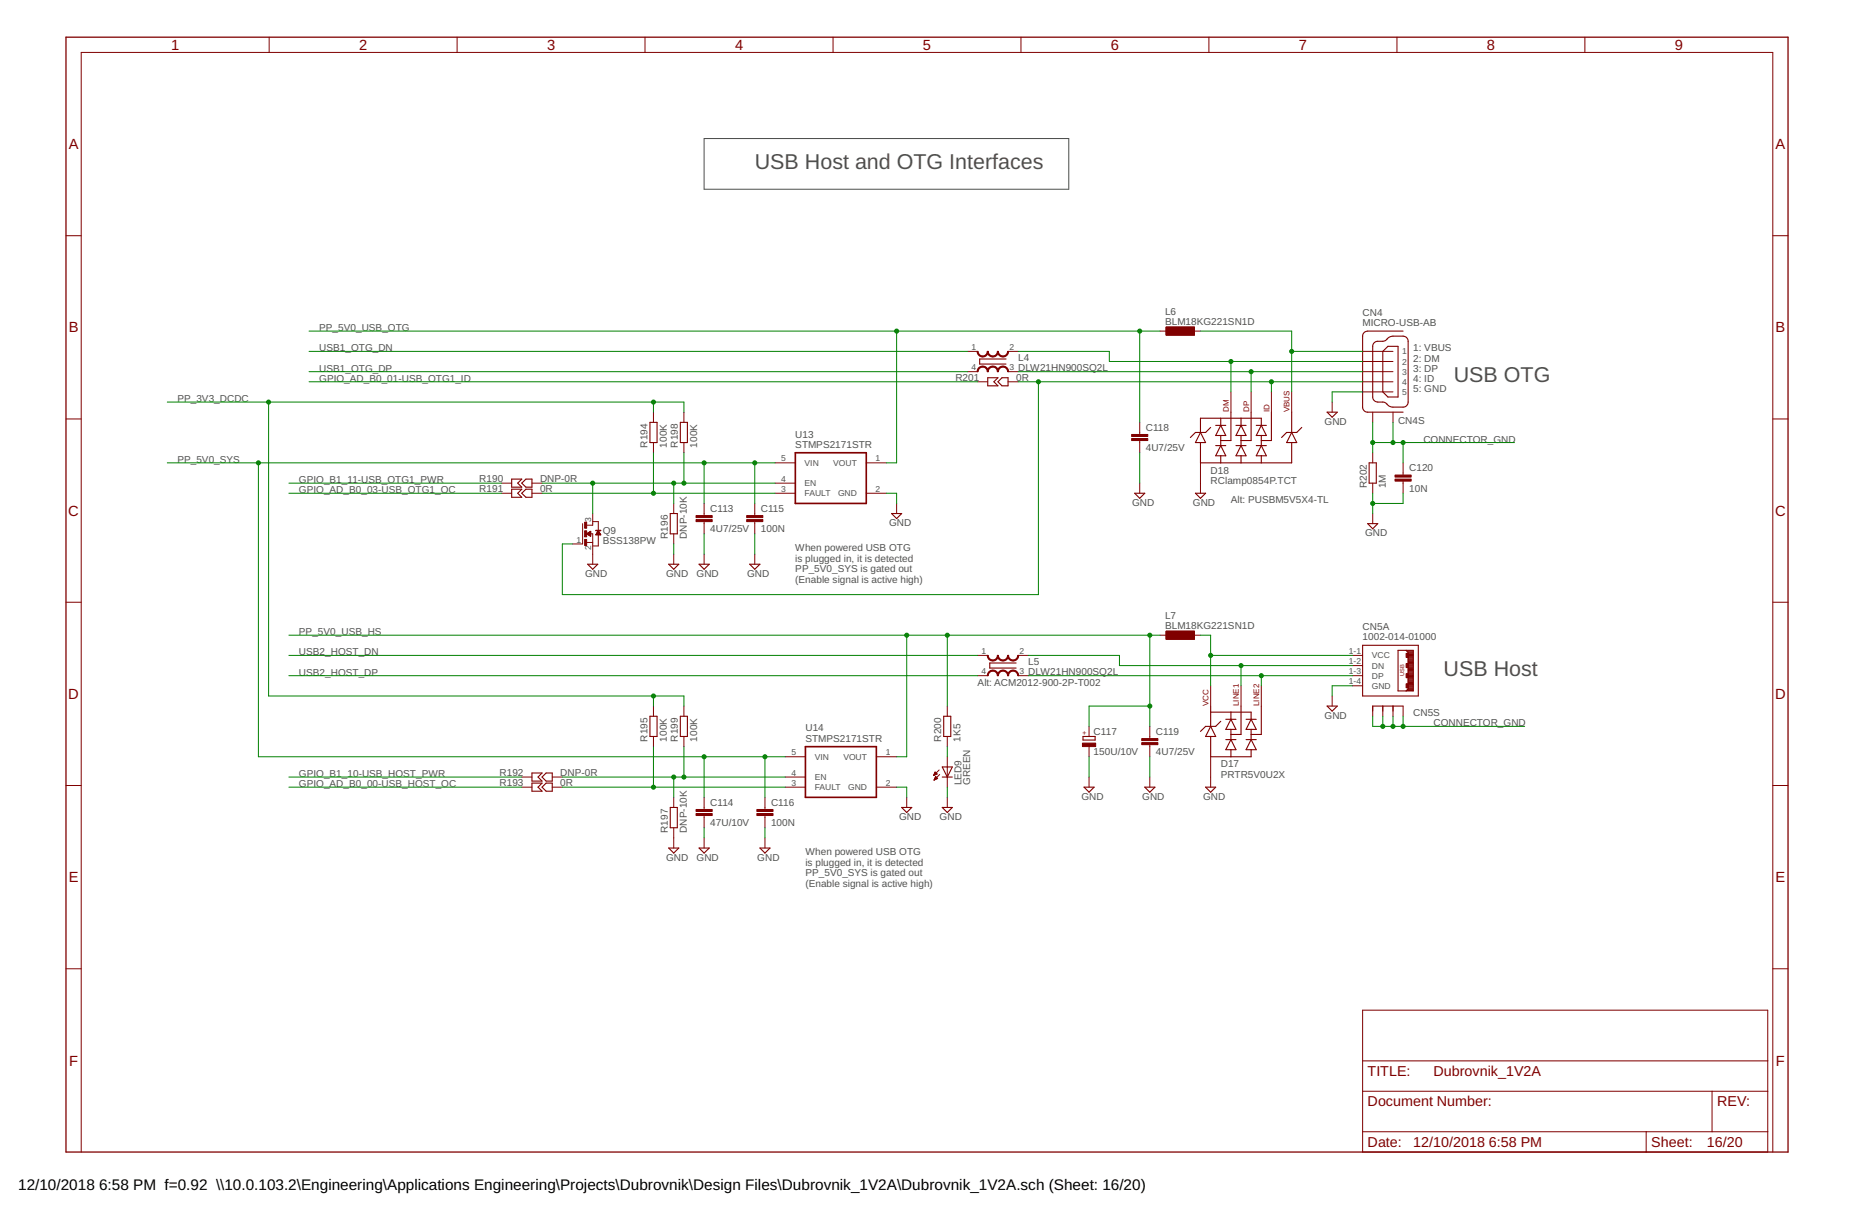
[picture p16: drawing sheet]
<svg xmlns="http://www.w3.org/2000/svg" width="432mm" height="279mm" viewBox="0 0 432 279" stroke-linecap="round" stroke-linejoin="round" font-family="sans-serif">
<defs><g id="words">
<g font-size="5" fill="#505050">
<text x="174.1" y="38.9">USB Host and OTG Interfaces</text>
<text x="335.3" y="88">USB OTG</text>
<text x="333" y="155.8">USB Host</text>
</g>
<g font-size="3.5">
<text x="4.2" y="274.2">12/10/2018</text>
<text x="22.9" y="274.2">6:58 PM f=0.92 \\10.0.103.2\Engineering\Applications Engineering\Projects\Dubrovnik\Design Files\Dubrovnik_1V2A\Dubrovnik_1V2A.sch (Sheet: 16/20)</text>
</g>
<g font-size="3.4" fill="#800000">
<text x="39.5" y="11.5">1</text>
<text x="82.8" y="11.5">2</text>
<text x="126.2" y="11.5">3</text>
<text x="169.5" y="11.5">4</text>
<text x="212.9" y="11.5">5</text>
<text x="256.2" y="11.5">6</text>
<text x="299.6" y="11.5">7</text>
<text x="343" y="11.5">8</text>
<text x="386.3" y="11.5">9</text>
<text x="15.8" y="34.4">A</text>
<text x="409.6" y="34.4">A</text>
<text x="15.8" y="76.6">B</text>
<text x="409.6" y="76.6">B</text>
<text x="15.7" y="118.9">C</text>
<text x="409.4" y="118.9">C</text>
<text x="15.7" y="161.1">D</text>
<text x="409.4" y="161.1">D</text>
<text x="15.8" y="203.4">E</text>
<text x="409.6" y="203.4">E</text>
<text x="15.9" y="245.6">F</text>
<text x="409.6" y="245.6">F</text>
</g>
<g font-size="3.3" fill="#800000">
<text x="315.5" y="248.1">TITLE:</text>
<text x="330.7" y="248.1">Dubrovnik_1V2A</text>
<text x="315.5" y="255.1">Document Number:</text>
<text x="396.1" y="255.1">REV:</text>
<text x="315.5" y="264.4">Date:</text>
<text x="326" y="264.4">12/10/2018</text>
<text x="343.4" y="264.4">6:58 PM</text>
<text x="380.9" y="264.4">Sheet:</text>
<text x="393.7" y="264.4">16/20</text>
</g>
<g font-size="2.3" fill="#505050">
<text x="73.6" y="76.3">PP_5V0_USB_OTG</text>
<text x="268.7" y="74.9">BLM18KG221SN1D</text>
<text x="268.7" y="72.6">L6</text>
<text x="314.3" y="75.2">MICRO-USB-AB</text>
<text x="314.3" y="72.8">CN4</text>
<text x="73.6" y="81">USB1_OTG_DN</text>
<text x="234.9" y="83.1">L4</text>
<text x="326" y="81">1: VBUS</text>
<text x="326" y="83.3">2: DM</text>
<text x="73.6" y="85.7">USB1_OTG_DP</text>
<text x="73.6" y="88">GPIO_AD_B0_01-USB_OTG1_ID</text>
<text x="220.4" y="87.8">R201</text>
<text x="234.4" y="87.8">0R</text>
<text x="234.9" y="85.4">DLW21HN900SQ2L</text>
<text x="326" y="85.7">3: DP</text>
<text x="326" y="88">4: ID</text>
<text x="40.9" y="92.7">PP_3V3_DCDC</text>
<text x="326" y="90.3">5: GND</text>
<text x="183.4" y="100.9">U13</text>
<text x="264.3" y="99.3">C118</text>
<text x="305.5" y="97.9">GND</text>
<text x="322.5" y="97.8">CN4S</text>
<text x="40.9" y="106.7">PP_5V0_SYS</text>
<text x="149.4" y="103.2" transform="rotate(-90 149.4 103.2)">R194</text>
<text x="153.8" y="103.2" transform="rotate(-90 153.8 103.2)">100K</text>
<text x="156.4" y="103.2" transform="rotate(-90 156.4 103.2)">R198</text>
<text x="160.8" y="103.2" transform="rotate(-90 160.8 103.2)">100K</text>
<text x="183.4" y="103.2">STMPS2171STR</text>
<text x="264.3" y="104">4U7/25V</text>
<text x="328.3" y="102">CONNECTOR_GND</text>
<text x="69" y="111.4">GPIO_B1_11-USB_OTG1_PWR</text>
<text x="69" y="113.7">GPIO_AD_B0_03-USB_OTG1_OC</text>
<text x="110.5" y="111.2">R190</text>
<text x="110.5" y="113.5">R191</text>
<text x="124.6" y="111.1">DNP-0R</text>
<text x="124.6" y="113.5">0R</text>
<text x="279.2" y="111.5">RClamp0854P.TCT</text>
<text x="279.2" y="109.2">D18</text>
<text x="315.3" y="112.5" transform="rotate(-90 315.3 112.5)">R202</text>
<text x="319.7" y="112.5" transform="rotate(-90 319.7 112.5)">1M</text>
<text x="325" y="113.4">10N</text>
<text x="325" y="108.7">C120</text>
<text x="163.8" y="118">C113</text>
<text x="175.5" y="118">C115</text>
<text x="261.1" y="116.6">GND</text>
<text x="275.2" y="116.6">GND</text>
<text x="283.9" y="116">Alt: PUSBM5V5X4-TL</text>
<text x="139.1" y="125.4">BSS138PW</text>
<text x="139.1" y="123.1">Q9</text>
<text x="154" y="124.2" transform="rotate(-90 154 124.2)">R196</text>
<text x="158.4" y="124.2" transform="rotate(-90 158.4 124.2)">DNP-10K</text>
<text x="163.8" y="122.7">4U7/25V</text>
<text x="175.5" y="122.7">100N</text>
<text x="205.1" y="121.3">GND</text>
<text x="314.9" y="123.6">GND</text>
<text x="183.4" y="127">When powered USB OTG</text>
<text x="183.4" y="129.5">is plugged in, it is detected</text>
<text x="183.4" y="131.9">PP_5V0_SYS is gated out</text>
<text x="135" y="133">GND</text>
<text x="153.7" y="133">GND</text>
<text x="160.7" y="133">GND</text>
<text x="172.4" y="133">GND</text>
<text x="183.4" y="134.4">(Enable signal is active high)</text>
<text x="268.7" y="142.7">L7</text>
<text x="69" y="146.4">PP_5V0_USB_HS</text>
<text x="268.7" y="145">BLM18KG221SN1D</text>
<text x="314.3" y="147.6">1002-014-01000</text>
<text x="314.3" y="145.3">CN5A</text>
<text x="69" y="151.1">USB2_HOST_DN</text>
<text x="69" y="155.8">USB2_HOST_DP</text>
<text x="237.2" y="155.5">DLW21HN900SQ2L</text>
<text x="237.2" y="153.2">L5</text>
<text x="225.5" y="158.1">Alt: ACM2012-900-2P-T002</text>
<text x="305.5" y="165.7">GND</text>
<text x="326" y="165.1">CN5S</text>
<text x="330.7" y="167.4">CONNECTOR_GND</text>
<text x="149.4" y="171" transform="rotate(-90 149.4 171)">R195</text>
<text x="153.8" y="171" transform="rotate(-90 153.8 171)">100K</text>
<text x="156.4" y="171" transform="rotate(-90 156.4 171)">R199</text>
<text x="160.8" y="171" transform="rotate(-90 160.8 171)">100K</text>
<text x="185.8" y="171">STMPS2171STR</text>
<text x="185.8" y="168.6">U14</text>
<text x="217.1" y="171" transform="rotate(-90 217.1 171)">R200</text>
<text x="221.5" y="171" transform="rotate(-90 221.5 171)">1K5</text>
<text x="252.3" y="169.3">C117</text>
<text x="266.6" y="169.4">C119</text>
<text x="69" y="179.1">GPIO_B1_10-USB_HOST_PWR</text>
<text x="115.2" y="178.9">R192</text>
<text x="129.2" y="178.9">DNP-0R</text>
<text x="252.3" y="174">150U/10V</text>
<text x="266.6" y="174.1">4U7/25V</text>
<text x="281.6" y="179.2">PRTR5V0U2X</text>
<text x="281.6" y="176.9">D17</text>
<text x="69" y="181.5">GPIO_AD_B0_00-USB_HOST_OC</text>
<text x="115.2" y="181.3">R193</text>
<text x="129.2" y="181.2">0R</text>
<text x="163.8" y="185.8">C114</text>
<text x="177.8" y="185.8">C116</text>
<text x="221.8" y="181" transform="rotate(-90 221.8 181)">LED9</text>
<text x="223.8" y="181" transform="rotate(-90 223.8 181)">GREEN</text>
<text x="249.5" y="184.4">GND</text>
<text x="263.5" y="184.4">GND</text>
<text x="277.5" y="184.4">GND</text>
<text x="154" y="192" transform="rotate(-90 154 192)">R197</text>
<text x="158.4" y="192" transform="rotate(-90 158.4 192)">DNP-10K</text>
<text x="163.8" y="190.5">47U/10V</text>
<text x="177.8" y="190.5">100N</text>
<text x="207.4" y="189.1">GND</text>
<text x="216.7" y="189.1">GND</text>
<text x="185.8" y="197.1">When powered USB OTG</text>
<text x="153.7" y="198.4">GND</text>
<text x="160.7" y="198.4">GND</text>
<text x="174.7" y="198.4">GND</text>
<text x="185.8" y="199.6">is plugged in, it is detected</text>
<text x="185.8" y="202">PP_5V0_SYS is gated out</text>
<text x="185.8" y="204.5">(Enable signal is active high)</text>
</g>
<g font-size="2" fill="#505050">
<text x="224.1" y="80.7">1</text>
<text x="232.8" y="80.7">2</text>
<text x="323.5" y="81.7">1</text>
<text x="224.1" y="85.3">4</text>
<text x="232.8" y="85.3">3</text>
<text x="323.5" y="84">2</text>
<text x="323.5" y="86.4">3</text>
<text x="323.5" y="88.7">4</text>
<text x="323.5" y="91">5</text>
<text x="180.2" y="106.4">5</text>
<text x="185.6" y="107.4">VIN</text>
<text x="192.2" y="107.4">VOUT</text>
<text x="202" y="106.4">1</text>
<text x="180.2" y="111">4</text>
<text x="180.2" y="113.4">3</text>
<text x="185.6" y="112.1">EN</text>
<text x="202" y="113.4">2</text>
<text x="185.6" y="114.4">FAULT</text>
<text x="193.3" y="114.4">GND</text>
<text x="133" y="125.1">1</text>
<text x="136.4" y="120.4" transform="rotate(-90 136.4 120.4)">3</text>
<text x="136.4" y="126.8" transform="rotate(-90 136.4 126.8)">2</text>
<text x="226.4" y="150.8">1</text>
<text x="226.4" y="155.4">4</text>
<text x="235.2" y="150.8">2</text>
<text x="235.2" y="155.4">3</text>
<text x="311.1" y="153.1">1-2</text>
<text x="311.1" y="155.4">1-3</text>
<text x="311.1" y="150.8">1-1</text>
<text x="316.4" y="154.1">DN</text>
<text x="316.4" y="151.8">VCC</text>
<text x="311.1" y="157.8">1-4</text>
<text x="316.4" y="156.5">DP</text>
<text x="316.4" y="158.8">GND</text>
<text x="182.5" y="178.8">4</text>
<text x="182.5" y="174.1">5</text>
<text x="187.9" y="179.8">EN</text>
<text x="187.9" y="175.2">VIN</text>
<text x="194.5" y="175.2">VOUT</text>
<text x="204.3" y="174.1">1</text>
<text x="182.5" y="181.1">3</text>
<text x="187.9" y="182.2">FAULT</text>
<text x="195.6" y="182.2">GND</text>
<text x="204.3" y="181.1">2</text>
</g>
<g font-size="1.8" fill="#800000">
<text x="283.5" y="95" transform="rotate(-90 283.5 95)">DM</text>
<text x="288.1" y="95" transform="rotate(-90 288.1 95)">DP</text>
<text x="292.8" y="95" transform="rotate(-90 292.8 95)">ID</text>
<text x="297.5" y="95" transform="rotate(-90 297.5 95)">VBUS</text>
<text x="278.8" y="162.8" transform="rotate(-90 278.8 162.8)">VCC</text>
<text x="285.8" y="162.8" transform="rotate(-90 285.8 162.8)">LINE1</text>
<text x="290.5" y="162.8" transform="rotate(-90 290.5 162.8)">LINE2</text>
</g>
<text font-size="1.7" fill="#800000" x="250.7" y="169.4" transform="rotate(-90 250.7 169.4)">+</text>
<text font-size="1.3" fill="#800000" x="323.9" y="155.8" transform="rotate(-90 323.9 155.8)">USB</text>
</g></defs>
<path d="M162.4 31.9h84.1v11.7h-84.1z" fill="none" stroke="#505050" stroke-width=".23"/>
<g fill="none" stroke="#800000" stroke-width=".25">
<path d="M316.9 79.1l.2-.2a2.19 2.19 0 0 1 1.9-.2l.7-.3 .7-.6 .9-.3 2.8 .1 .6 .6 .1 .5-.1 14.5-.3 .4-.5 .2-2.6 .1-.9-.3-.7-.6a2.16 2.16 0 0 0-1.9-.3l-.7-.3-.4-.4-.1-.5v-11.7zM323.6 76.3h-8.1l-.8 .3-.3 .4-.1 .5 .1 16.9 .6 .5 .5 .1h8.1M149.9 97.4h1.7v4.6h-1.7zM156.9 97.4h1.7v4.6h-1.7zM227.8 87.1h2.4l-.9 .9 .9 .9h-2.4zM231.1 87.1h1.4v1.8h-1.4l-.9-.9zM232.1 82.8h-6.1v1.1h6.1M276.9 99.7l1.2 2.3h-2.4zM279.3 98.5l-1.2 1.2h-2.4l-1.1 1.2M280.4 98.1h2.3M281.6 96.4v1.7M281.6 98.1l1.1 2.3h-2.3z"/>
<path d="M283.9 95v6.6h-2.3M285.1 98.1h2.3M286.3 96.4v1.7M286.3 98.1l1.1 2.3h-2.3zM288.6 95v6.6h-2.3M289.8 98.1h2.3M290.9 98.1v-1.7h-14v3.3M290.9 98.1l1.2 2.3h-2.3zM293.3 95v6.6h-2.4M297.9 99.7l1.2 2.3h-2.3zM297.9 95v4.7M300.3 98.5l-1.2 1.2h-2.3l-1.2 1.2"/>
<path d="M306.1 95h2.4l-1.2 1.2zM319 81l1.1-1.2h2.4v11.7h-2.4l-1.1-1.2zM118 110.4h2.4l-1 1 1 .9h-2.4zM118 112.8h2.4l-1 .9 1 .9h-2.4zM120.4 111.4l.9-1h1.4v1.9h-1.4zM120.4 113.7l.9-.9h1.4v1.8h-1.4zM154.6 118.4h1.6v4.7h-1.6zM205.7 118.4h2.3l-1.2 1.1zM261.7 113.7h2.4l-1.2 1.2zM275.7 113.7h2.4l-1.2 1.2zM276.9 102v4.7h21v-4.7M280.4 102.7h2.3"/>
<path d="M281.6 100.4v2.3M281.6 105.1v1.6M281.6 102.7l1.1 2.4h-2.3zM285.1 102.7h2.3M286.3 100.4v2.3M286.3 105.1v1.6M286.3 102.7l1.1 2.4h-2.3zM289.8 102.7h2.3M290.9 100.4v2.3M290.9 105.1v1.6M290.9 102.7l1.2 2.4h-2.3zM315.8 106.7h1.7v4.7h-1.7z"/>
<path d="M135.6 130.1h2.3l-1.2 1.1zM154.2 130.1h2.4l-1.2 1.1zM161.2 130.1h2.4l-1.2 1.1zM172.9 130.1h2.4l-1.2 1.1zM315.5 120.7h2.3l-1.2 1.2zM234.4 152.8h-6.1v1.2h6.1M314.3 148.8h12.9v11.6h-12.9zM322.5 149.9h3.5v9.4h-3.5zM324.3 149.9l.5 .5v8.4l-.5 .5M324.4 159.2h1.6M324.5 150.1h1.5M324.6 159h1.4"/>
<path d="M324.7 150.3h1.3M324.8 158.8h1.2M324.8 158.6h1.2M324.8 158.4h1.2M324.8 158.2h1.2M324.8 158h1.2M324.8 157.8h1.2M324.8 157.6h1.2M324.8 157.4h1.2M324.8 157.2h1.2M324.8 157h1.2M324.8 156.8h1.2"/>
<path d="M324.8 156.5h1.2M324.8 156.4h1.2M324.8 156.1h1.2M324.8 156h1.2M324.8 155.7h1.2M324.8 155.6h1.2M324.8 155.3h1.2M324.8 155.2h1.2M324.8 154.9h1.2M324.8 154.7h1.2M324.8 154.5h1.2M324.8 154.3h1.2"/>
<path d="M324.8 154.1h1.2M324.8 153.9h1.2M324.8 153.7h1.2M324.8 153.5h1.2M324.8 153.3h1.2M324.8 153.1h1.2M324.8 152.9h1.2M324.8 152.7h1.2M324.8 152.5h1.2M324.8 152.3h1.2M324.8 152.1h1.2M324.8 151.9h1.2"/>
<path d="M324.8 151.7h1.2M324.8 151.5h1.2M324.8 151.3h1.2M324.8 151.1h1.2M324.8 150.9h1.2M324.8 150.7h1.2M324.8 150.5h1.2M122.7 178.2h2.3l-.9 .9 .9 1h-2.3zM126 178.2h1.4v1.9h-1.4l-1-1zM149.9 165.1h1.7v4.7h-1.7zM156.9 165.1h1.7v4.7h-1.7zM217.3 176.8h2.4l-1.2 2.3z"/>
<path d="M217.3 179.1h2.4M217.7 165.1h1.6v4.7h-1.6zM249.8 169.8h2.8v.8h-2.8zM279.3 167.4l1.1 2.4h-2.3zM279.3 162.8v4.6M279.3 169.8v4.7h9.3v-1.7M279.3 164.2h9.3v1.6M281.6 166.3l-1.2 1.1h-2.3l-1.2 1.2M282.7 170.5h2.4M282.7 165.8h2.4M283.9 164.2v1.6M283.9 168.1v2.4"/>
<path d="M283.9 172.8v1.7M283.9 170.5l1.2 2.3h-2.4zM283.9 165.8l1.2 2.3h-2.4zM286.3 162.8v6.5h-2.4M287.4 170.5h2.4M287.4 165.8h2.4M288.6 170.5l1.2 2.3h-2.4zM288.6 168.1v2.4M288.6 165.8l1.2 2.3h-2.4zM290.9 162.8v6.5h-2.3M306.1 162.8h2.4l-1.2 1.1zM316.6 162.8h7"/>
<path d="M122.7 180.5h2.3l-.9 1 .9 .9h-2.3zM125 181.5l1-1h1.4v1.9h-1.4zM154.2 195.5h2.4l-1.2 1.2zM154.6 186.1h1.6v4.7h-1.6zM161.2 195.5h2.4l-1.2 1.2zM175.3 195.5h2.3l-1.2 1.2zM208 186.1h2.3l-1.2 1.2zM217.3 186.1h2.4l-1.2 1.2zM250 181.5h2.4l-1.2 1.1zM264.1 181.5h2.3l-1.2 1.1zM278.1 181.5h2.3l-1.1 1.1z"/>
</g>
<g fill="#800000" stroke="#800000" stroke-width=".23">
<path d="M249.7 171.3h3v.8h-3z"/>
<path d="M261 101.1h3.8v.5h-3.8z"/>
<path d="M261 100.2h3.8v.4h-3.8z"/>
<path d="M269 75.4h6.5v1.9h-6.5z"/>
<path d="M174.6 187.5h3.7v.5h-3.7z"/>
<path d="M174.6 186.6h3.7v.5h-3.7z"/>
<path d="M160.5 187.5h3.8v.5h-3.8z"/>
<path d="M160.5 186.6h3.8v.5h-3.8z"/>
<path d="M263.4 171.2h3.7v.5h-3.7z"/>
<path d="M263.4 170.3h3.7v.4h-3.7z"/>
<path d="M269 145.5h6.5v1.9h-6.5z"/>
<path d="M172.2 119.8h3.8v.4h-3.8z"/>
<path d="M172.2 118.9h3.8v.4h-3.8z"/>
<path d="M160.5 119.8h3.8v.4h-3.8z"/>
<path d="M160.5 118.9h3.8v.4h-3.8z"/>
<path d="M321.8 110.4h3.7v.5h-3.7z"/>
<path d="M321.8 109.5h3.7v.5h-3.7z"/>
<path d="M134.9 120.4h.4v1.4h-.4z"/>
<path d="M134.9 122.4h.4v1.4h-.4z"/>
<path d="M134.9 124.4h.4v1.4h-.4z"/>
<path d="M137.4 122.2h1.2v.2h-1.2z"/>
<path d="M324.3 150.6h.5v1h-.5z"/>
<path d="M324.3 153h.5v.9h-.5z"/>
<path d="M324.3 155.3h.5v.9h-.5z"/>
<path d="M324.3 157.6h.5v1h-.5z"/>
</g>
<g fill="none" stroke="#800000" stroke-width=".23">
<path d="M62.1 8.6v3.5M105.4 8.6v3.5M148.8 8.6v3.5M192.2 8.6v3.5M235.5 8.6v3.5M278.8 8.6v3.5M322.2 8.6v3.5M365.6 8.6v3.5M15.2 54.3h3.5M408.9 54.3h3.5M267.6 76.3h2.3M274.6 76.3h2.3"/>
<path d="M15.2 96.6h3.5M150.7 95v2.4M157.8 95v2.4M223.2 81h2.3M223.2 85.7h2.3M225.5 88h2.3M232.5 81h2.3M232.5 85.7h2.3M232.5 88h2.3M262.9 97.4v2.8M283.9 90.3v4.7M288.6 90.3v4.7"/>
<path d="M293.3 90.3v4.7M297.9 90.3v4.7M307.3 92.7v2.3M314.3 81h7M314.3 85.7h7M314.3 88h7M314.3 83.3h7M314.3 90.3h7M316.6 95v2.4M321.3 95v2.4M408.9 96.6h3.5M115.7 111.4h2.3"/>
<path d="M115.7 113.7h2.3M122.7 111.4h2.3M122.7 113.7h2.3M136.7 118.4v2.7h-1.4M150.7 102v2.4M155.4 116.1v2.3M157.8 102v2.4M162.4 116.1v2.8M174.1 116.1v2.8M178.8 111.4h4.7M178.8 113.7h4.7M178.8 106.7h4.7"/>
<path d="M199.8 113.7h4.7M199.8 106.7h4.7M206.8 116.1v2.3M262.9 101.6v2.8M262.9 111.4v2.3M276.9 106.7v7M316.6 104.4v2.3M316.6 111.4v2.3M316.6 118.4v2.3M323.6 106.7v2.8M323.6 110.9v2.8M15.2 138.8h3.5"/>
<path d="M134.4 120.7v4.7h-2.4M135.3 125.1h1.4M135.3 123.1l.9-.6v1.1zM135.4 123.1h1.3v7M135.4 123h.8M135.5 123.1h.7M135.5 123h.7M135.6 123.2h.6M135.7 123.3h.5M135.7 122.9h.5M135.8 123.3h.4M135.8 122.8h.4"/>
<path d="M135.8 122.7h.4M135.9 123.4h.3M136 123.5h.2M136 122.7h.2M136.1 123.5h.1M136.1 122.6h.1M136.1 122.5h.1M136.2 123.6h.1M136.7 120.2h1.3v2.2M137.5 123.2h1M137.5 123.1h1M137.6 123h.8"/>
<path d="M137.7 122.9h.6M137.7 122.8h.6M137.8 122.7h.4M137.9 122.6h.3M137.9 122.5h.2M138 122.4h.1M138 123.3v2.6h-1.3M138 122.4l.6 .9h-1.2zM155.4 123.1v2.3M155.4 127.7v2.4M162.4 120.2v2.9M162.4 127.7v2.4"/>
<path d="M174.1 120.2v2.9M174.1 127.7v2.4M408.9 138.8h3.5M225.5 151.1h2.3M225.5 155.8h2.3M234.8 151.1h2.4M234.8 155.8h2.4M267.6 146.4h2.3M274.6 146.4h2.3M279.3 158.1v4.7M286.3 158.1v4.7M290.9 158.1v4.7"/>
<path d="M312 151.1h2.3M312 155.8h2.3M312 153.4h2.3M312 158.1h2.3M120.4 179.1h2.3M127.4 179.1h2.3M150.7 162.8v2.3M150.7 169.8v2.3M157.8 162.8v2.3M157.8 169.8v2.3M181.1 179.1h4.7M181.1 174.5h4.7"/>
<path d="M202.1 174.5h4.7M215.4 178.7h.1M215.4 178.6h.3M215.5 178.5h.5M215.5 179.8h.1M215.5 178.4h.6M215.5 179.7h.3M215.6 178.3h.4M215.6 179.6h.4M215.6 178.2h.3M215.6 179.5h.7M215.6 178.1h.2"/>
<path d="M215.7 179.4h.5M215.7 179.3h.3M215.8 179.2h.1M215.8 179h.1M216.2 178.4l-.5-.4-.4 .8M216.2 178.4l-.9 .4M216.3 179.5l-.5-.5-.3 .8M216.3 179.5l-.8 .3M216.6 177.5l-1.3 1.3M216.7 178.5l-1.2 1.3M218.5 162.8v2.3M218.5 169.8v2.3"/>
<path d="M218.5 174.5v7M251.2 167.4v2.4M251.2 172.1v2.4M251.2 179.1v2.4M265.2 167.4v2.8M265.2 171.7v2.8M265.2 179.1v2.4M279.3 174.5v7M307.3 160.4v2.4M316.6 162.8v2.3M319 162.8v2.3M321.3 162.8v2.3"/>
<path d="M323.6 162.8v2.3M15.2 181.1h3.5M120.4 181.5h2.3M127.4 181.5h2.3M155.4 183.8v2.3M155.4 190.8v4.7M162.4 183.8v2.8M162.4 188v2.8M162.4 193.1v2.4M176.4 183.8v2.8M176.4 188v2.8M176.4 193.1v2.4"/>
<path d="M181.1 181.5h4.7M202.1 181.5h4.7M209.1 183.8v2.3M218.5 183.8v2.3M408.9 181.1h3.5M15.2 223.3h3.5M314.3 232.9h93.5v32.7h-93.5zM408.9 223.3h3.5M314.3 251.6h93.5M314.3 244.6h93.5M394.9 251.6v9.3M18.7 265.6v-253.5h390.2v253.5"/>
<path d="M314.3 260.9h93.5M379.7 260.9v4.7"/>
</g>
<g fill="#800000" stroke="#800000" stroke-width=".23">
<path d="M225.8 84.8l.9-.4v.2l-.8 .3-.3 .8h-.2z" fill-rule="evenodd"/>
<path d="M226.7 84.4a1.27 1.27 0 0 1 1.3 1.3h-.3l-.3-.8-.7-.3z" fill-rule="evenodd"/>
<path d="M228.1 84.8l.9-.4v.2l-.7 .3-.3 .8h-.3z" fill-rule="evenodd"/>
<path d="M229 84.4a1.23 1.23 0 0 1 1.3 1.3h-.2l-.3-.8-.8-.3z" fill-rule="evenodd"/>
<path d="M230.4 84.8l1-.4v.2l-.8 .3-.3 .8h-.2z" fill-rule="evenodd"/>
<path d="M231.4 84.4a1.27 1.27 0 0 1 1.2 1.3h-.2l-.3-.8-.7-.3z" fill-rule="evenodd"/>
<path d="M226.7 82.1l.7-.4 .3-.7h.3a1.3 1.3 0 0 1-1.3 1.3z" fill-rule="evenodd"/>
<path d="M225.4 81h.2l.3 .7 .8 .4v.2a1.3 1.3 0 0 1-1.3-1.3z" fill-rule="evenodd"/>
<path d="M229 82.1l.8-.4 .3-.7h.2a1.27 1.27 0 0 1-1.3 1.3z" fill-rule="evenodd"/>
<path d="M227.7 81h.3l.3 .7 .7 .4v.2a1.26 1.26 0 0 1-1.3-1.3z" fill-rule="evenodd"/>
<path d="M231.4 82.1l.7-.4 .3-.7h.2a1.3 1.3 0 0 1-1.2 1.3z" fill-rule="evenodd"/>
<path d="M230.1 81h.2l.3 .7 .8 .4v.2a1.3 1.3 0 0 1-1.3-1.3z" fill-rule="evenodd"/>
<path d="M228.1 154.9l.9-.4v.2l-.7 .3-.3 .8h-.3z" fill-rule="evenodd"/>
<path d="M229 154.5a1.27 1.27 0 0 1 1.3 1.3h-.2l-.3-.8-.8-.3z" fill-rule="evenodd"/>
<path d="M230.4 154.9l1-.4v.2l-.8 .3-.3 .8h-.2z" fill-rule="evenodd"/>
<path d="M231.4 154.5a1.3 1.3 0 0 1 1.2 1.3h-.2l-.3-.8-.7-.3z" fill-rule="evenodd"/>
<path d="M232.8 154.9l.9-.4v.2l-.8 .3-.3 .8h-.2z" fill-rule="evenodd"/>
<path d="M233.7 154.5a1.3 1.3 0 0 1 1.3 1.3h-.3l-.3-.8-.7-.3z" fill-rule="evenodd"/>
<path d="M229 152.1l.8-.3 .3-.7h.2a1.23 1.23 0 0 1-1.3 1.3z" fill-rule="evenodd"/>
<path d="M227.7 151.1h.3l.3 .7 .7 .3v.3a1.23 1.23 0 0 1-1.3-1.3z" fill-rule="evenodd"/>
<path d="M231.4 152.1l.7-.3 .3-.7h.2a1.27 1.27 0 0 1-1.2 1.3z" fill-rule="evenodd"/>
<path d="M230.1 151.1h.2l.3 .7 .8 .3v.3a1.27 1.27 0 0 1-1.3-1.3z" fill-rule="evenodd"/>
<path d="M233.7 152.1l.7-.3 .3-.7h.3a1.27 1.27 0 0 1-1.3 1.3z" fill-rule="evenodd"/>
<path d="M232.4 151.1h.2l.3 .7 .8 .3v.3a1.23 1.23 0 0 1-1.3-1.3z" fill-rule="evenodd"/>
</g>
<path d="M183.5 104.4h16.3v11.7h-16.3zM185.8 172.1h16.3v11.7h-16.3z" fill="none" stroke="#800000" stroke-width=".38"/>
<path d="M15.2 8.6h397.2v257h-397.2z" fill="none" stroke="#800000" stroke-width=".3"/>
<g fill="none" stroke="#008000" stroke-width=".23">
<path d="M71.3 76.3h196.3M206.8 76.3v30.4h-2.3M262.9 76.3v21.1M276.9 76.3h21v14M38.6 92.7h119.2v2.3M62 92.7v67.7h95.8v2.4M71.3 81h151.9M71.3 85.7h151.9M71.3 88h154.2M150.7 92.7v2.3M234.8 81h21.1v2.3h58.4M234.8 85.7h79.5"/>
<path d="M234.8 88h79.5M239.5 88v49.1h-109.8v-11.7h2.3M283.9 83.3v7M288.6 85.7v4.6M293.3 88v2.3M297.9 81h16.4M314.3 90.3h-7v2.4M316.6 97.4v7M321.3 97.4v4.6M38.6 106.7h140.2M59.6 106.7v67.8h121.5M66.6 113.7h49.1"/>
<path d="M66.6 111.4h49.1M125 113.7h53.8M125 111.4h53.8M136.7 111.4v7M150.7 104.4v9.3M155.4 111.4v4.7M157.8 104.4v7M162.4 106.7v9.4M174.1 106.7v9.4M204.5 113.7h2.3v2.4M262.9 104.4v7M316.6 113.7v4.7"/>
<path d="M316.6 102h32.7M323.6 102v4.7M323.6 113.7v2.4h-7M155.4 125.4v2.3M162.4 123.1v4.6M174.1 123.1v4.6M66.6 151.1h158.9M66.6 155.8h158.9M66.6 146.4h201M209.1 146.4v28.1h-2.3M218.5 146.4v16.4M237.2 151.1h21v2.3h53.8"/>
<path d="M237.2 155.8h74.8M265.2 146.4v21M276.9 146.4h2.4v11.7M279.3 151.1h32.7M286.3 153.4v4.7M290.9 155.8v2.3M312 158.1h-4.7v2.3M66.6 179.1h53.8M129.7 179.1h51.4M150.7 160.4v2.4M150.7 172.1v9.4M155.4 179.1v4.7"/>
<path d="M157.8 172.1v7M162.4 174.5v9.3M176.4 174.5v9.3M218.5 172.1v2.4M251.2 174.5v4.6M265.2 162.8h-14v4.6M265.2 174.5v4.6M316.6 165.1v2.3h35.1M319 165.1v2.3M321.3 165.1v2.3M323.6 165.1v2.3M66.6 181.5h53.8"/>
<path d="M129.7 181.5h51.4M162.4 190.8v2.3M176.4 190.8v2.3M206.8 181.5h2.3v2.3M218.5 181.5v2.3"/>
</g>
<g fill="#008000" stroke="#008000" stroke-width=".23">
<circle cx="316.6" cy="116.1" r=".47"/>
<circle cx="288.6" cy="85.7" r=".47"/>
<circle cx="283.9" cy="83.3" r=".47"/>
<circle cx="297.9" cy="81" r=".47"/>
<circle cx="262.9" cy="76.3" r=".47"/>
<circle cx="206.8" cy="76.3" r=".47"/>
<circle cx="155.4" cy="179.1" r=".47"/>
<circle cx="157.8" cy="179.1" r=".47"/>
<circle cx="293.3" cy="88" r=".47"/>
<circle cx="239.5" cy="88" r=".47"/>
<circle cx="319" cy="167.4" r=".47"/>
<circle cx="321.3" cy="167.4" r=".47"/>
<circle cx="323.6" cy="167.4" r=".47"/>
<circle cx="316.6" cy="102" r=".47"/>
<circle cx="321.3" cy="102" r=".47"/>
<circle cx="323.6" cy="102" r=".47"/>
<circle cx="290.9" cy="155.8" r=".47"/>
<circle cx="286.3" cy="153.4" r=".47"/>
<circle cx="279.3" cy="151.1" r=".47"/>
<circle cx="136.7" cy="111.4" r=".47"/>
<circle cx="157.8" cy="111.4" r=".47"/>
<circle cx="155.4" cy="111.4" r=".47"/>
<circle cx="265.2" cy="146.4" r=".47"/>
<circle cx="265.2" cy="162.8" r=".47"/>
<circle cx="218.5" cy="146.4" r=".47"/>
<circle cx="209.1" cy="146.4" r=".47"/>
<circle cx="174.1" cy="106.7" r=".47"/>
<circle cx="162.4" cy="106.7" r=".47"/>
<circle cx="176.4" cy="174.5" r=".47"/>
<circle cx="162.4" cy="174.5" r=".47"/>
<circle cx="59.6" cy="106.7" r=".47"/>
<circle cx="150.7" cy="113.7" r=".47"/>
<circle cx="150.7" cy="181.5" r=".47"/>
<circle cx="150.7" cy="160.4" r=".47"/>
<circle cx="150.7" cy="92.7" r=".47"/>
<circle cx="62" cy="92.7" r=".47"/>
</g>
<use href="#words"/>
</svg>
